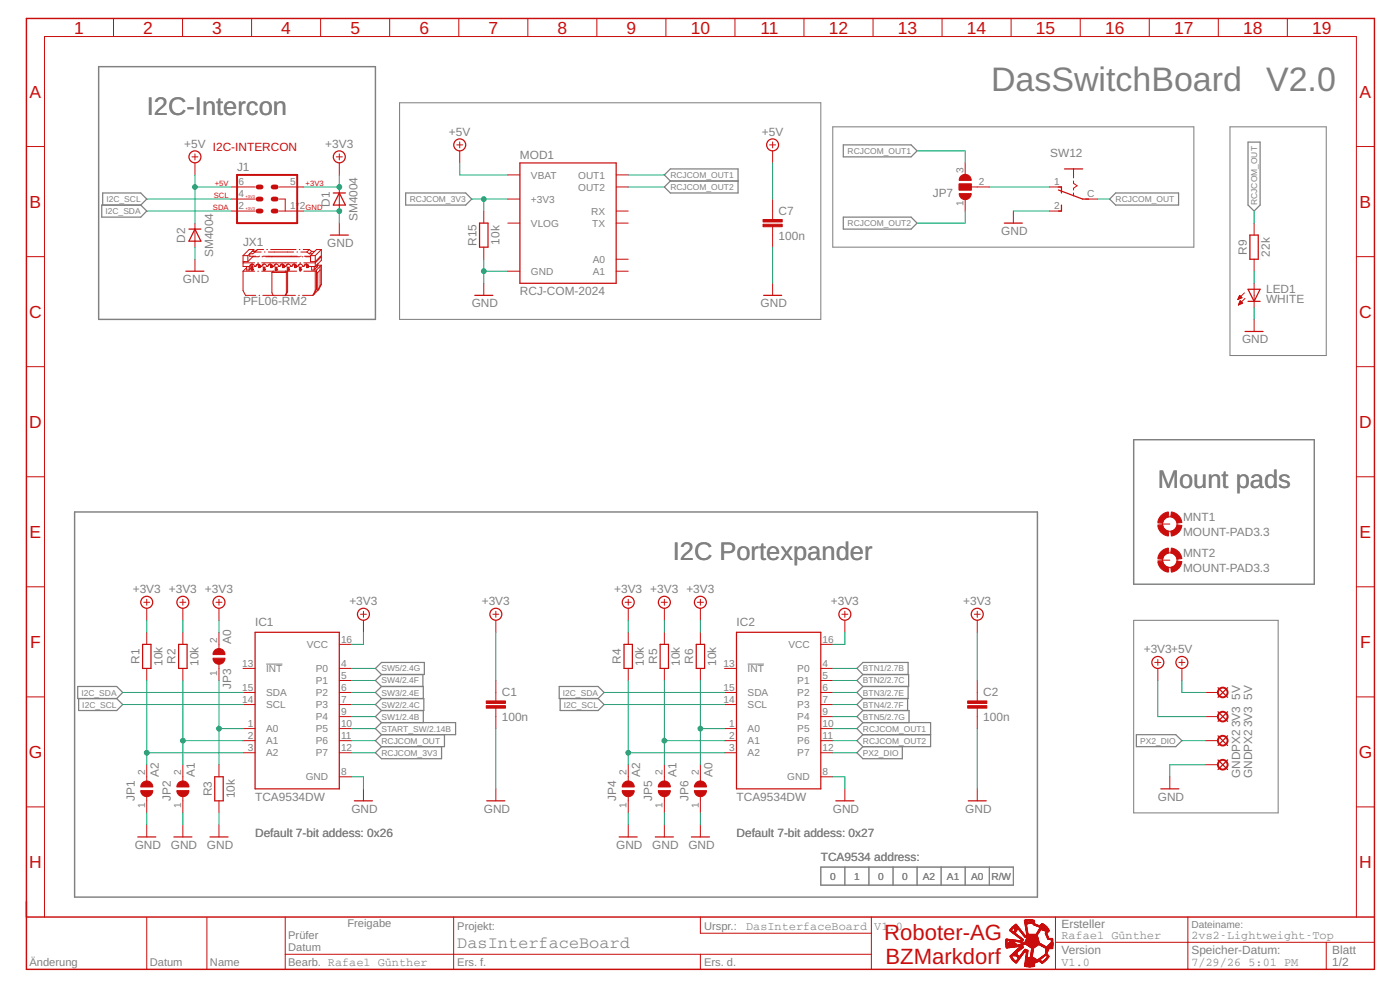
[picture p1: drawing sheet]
<svg xmlns="http://www.w3.org/2000/svg" width="287mm" height="203mm" viewBox="0 0 287 203" stroke-linecap="round" stroke-linejoin="round" font-family="sans-serif">
<defs><g id="words">
<g font-size="7" fill="#808080">
<text x="203.3" y="18.6">DasSwitchBoard</text>
<text x="259.7" y="18.6">V2.0</text>
</g>
<g font-size="5.2" fill="#808080">
<text x="30.1" y="23.5">I2C-Intercon</text>
<text x="237.5" y="100.1">Mount pads</text>
<text x="138" y="114.9">I2C Portexpander</text>
</g>
<g font-size="4.5" fill="#c90d0c">
<text x="181.4" y="192.9">Roboter-AG</text>
<text x="181.6" y="197.7">BZMarkdorf</text>
</g>
<g font-size="3.6" fill="#c90d0c">
<text x="15.2" y="6.9">1</text>
<text x="29.4" y="6.9">2</text>
<text x="43.5" y="6.9">3</text>
<text x="57.7" y="6.9">4</text>
<text x="71.9" y="6.9">5</text>
<text x="86" y="6.9">6</text>
<text x="100.2" y="6.9">7</text>
<text x="114.3" y="6.9">8</text>
<text x="128.5" y="6.9">9</text>
<text x="141.7" y="6.9">10</text>
<text x="156" y="6.9">11</text>
<text x="170" y="6.9">12</text>
<text x="184.2" y="6.9">13</text>
<text x="198.3" y="6.9">14</text>
<text x="212.5" y="6.9">15</text>
<text x="226.7" y="6.9">16</text>
<text x="240.8" y="6.9">17</text>
<text x="255" y="6.9">18</text>
<text x="269.1" y="6.9">19</text>
<text x="6.1" y="20.1">A</text>
<text x="278.9" y="20.1">A</text>
<text x="6.1" y="42.6">B</text>
<text x="278.9" y="42.6">B</text>
<text x="6" y="65.2">C</text>
<text x="278.8" y="65.2">C</text>
<text x="6" y="87.8">D</text>
<text x="278.8" y="87.8">D</text>
<text x="6.1" y="110.3">E</text>
<text x="278.9" y="110.3">E</text>
<text x="6.2" y="132.9">F</text>
<text x="279" y="132.9">F</text>
<text x="5.9" y="155.5">G</text>
<text x="278.7" y="155.5">G</text>
<text x="6" y="178.1">H</text>
<text x="278.8" y="178.1">H</text>
</g>
<text font-size="3.5" fill="#808080" x="93.8" y="194.4">DasInterfaceBoard</text>
<g font-size="2.4" fill="#808080">
<text x="92.1" y="27.9">+5V</text>
<text x="156.3" y="27.9">+5V</text>
<text x="37.8" y="30.3">+5V</text>
<text x="48.6" y="35.1">J1</text>
<text x="66.7" y="30.3">+3V3</text>
<text x="106.6" y="32.7">MOD1</text>
<text x="215.4" y="32.2">SW12</text>
<text x="191.3" y="40.5">JP7</text>
<text x="67.6" y="42.4" transform="rotate(-90 67.6 42.4)">D1</text>
<text x="73.3" y="45.4" transform="rotate(-90 73.3 45.4)">SM4004</text>
<text x="159.7" y="44">C7</text>
<text x="38" y="49.8" transform="rotate(-90 38 49.8)">D2</text>
<text x="43.7" y="52.8" transform="rotate(-90 43.7 52.8)">SM4004</text>
<text x="49.9" y="50.4">JX1</text>
<text x="67.1" y="50.7">GND</text>
<text x="97.7" y="50.5" transform="rotate(-90 97.7 50.5)">R15</text>
<text x="102.4" y="50.2" transform="rotate(-90 102.4 50.2)">10k</text>
<text x="159.7" y="49.2">100n</text>
<text x="205.4" y="48.2">GND</text>
<text x="255.7" y="52.2" transform="rotate(-90 255.7 52.2)">R9</text>
<text x="260.4" y="52.6" transform="rotate(-90 260.4 52.6)">22k</text>
<text x="37.5" y="58.1">GND</text>
<text x="49.9" y="62.6">PFL06-RM2</text>
<text x="96.8" y="63">GND</text>
<text x="106.6" y="60.6">RCJ-COM-2024</text>
<text x="156" y="63">GND</text>
<text x="259.7" y="60.1">LED1</text>
<text x="259.7" y="62.2">WHITE</text>
<text x="254.8" y="70.4">GND</text>
<text x="242.7" y="106.9">MNT1</text>
<text x="242.7" y="109.9">MOUNT-PAD3.3</text>
<text x="242.7" y="117.3">MOUNT-PAD3.3</text>
<text x="242.7" y="114.3">MNT2</text>
<text x="27.2" y="121.7">+3V3 +3V3 +3V3</text>
<text x="71.7" y="124.1">+3V3</text>
<text x="98.8" y="124.1">+3V3</text>
<text x="126" y="121.7">+3V3 +3V3 +3V3</text>
<text x="170.4" y="124.1">+3V3</text>
<text x="197.6" y="124.1">+3V3</text>
<text x="52.3" y="128.5">IC1</text>
<text x="151.1" y="128.5">IC2</text>
<text x="28.6" y="136.2" transform="rotate(-90 28.6 136.2)">R1</text>
<text x="33.3" y="136.6" transform="rotate(-90 33.3 136.6)">10k</text>
<text x="36" y="136.2" transform="rotate(-90 36 136.2)">R2</text>
<text x="40.7" y="136.6" transform="rotate(-90 40.7 136.6)">10k</text>
<text x="47.4" y="132.2" transform="rotate(-90 47.4 132.2)">A0</text>
<text x="127.4" y="136.2" transform="rotate(-90 127.4 136.2)">R4</text>
<text x="132.1" y="136.6" transform="rotate(-90 132.1 136.6)">10k</text>
<text x="134.8" y="136.2" transform="rotate(-90 134.8 136.2)">R5</text>
<text x="139.5" y="136.6" transform="rotate(-90 139.5 136.6)">10k</text>
<text x="142.2" y="136.2" transform="rotate(-90 142.2 136.2)">R6</text>
<text x="146.9" y="136.6" transform="rotate(-90 146.9 136.6)">10k</text>
<text x="234.6" y="134">+3V3+5V</text>
<text x="47.4" y="141.3" transform="rotate(-90 47.4 141.3)">JP3</text>
<text x="102.9" y="142.8">C1</text>
<text x="201.7" y="142.8">C2</text>
<text x="254.4" y="143.5" transform="rotate(-90 254.4 143.5)">5V</text>
<text x="256.9" y="143.5" transform="rotate(-90 256.9 143.5)">5V</text>
<text x="102.9" y="148">100n</text>
<text x="201.7" y="148">100n</text>
<text x="254.4" y="149.2" transform="rotate(-90 254.4 149.2)">3V3</text>
<text x="256.9" y="149.2" transform="rotate(-90 256.9 149.2)">3V3</text>
<text x="32.6" y="159.3" transform="rotate(-90 32.6 159.3)">A2</text>
<text x="40" y="159.3" transform="rotate(-90 40 159.3)">A1</text>
<text x="131.3" y="159.3" transform="rotate(-90 131.3 159.3)">A2</text>
<text x="138.7" y="159.3" transform="rotate(-90 138.7 159.3)">A1</text>
<text x="146.1" y="159.3" transform="rotate(-90 146.1 159.3)">A0</text>
<text x="254.4" y="159.6" transform="rotate(-90 254.4 159.6)">GNDPX2</text>
<text x="256.9" y="159.6" transform="rotate(-90 256.9 159.6)">GNDPX2</text>
<text x="27.6" y="164.3" transform="rotate(-90 27.6 164.3)">JP1</text>
<text x="35" y="164.3" transform="rotate(-90 35 164.3)">JP2</text>
<text x="43.4" y="163.3" transform="rotate(-90 43.4 163.3)">R3</text>
<text x="48.1" y="163.7" transform="rotate(-90 48.1 163.7)">10k</text>
<text x="52.3" y="164.3">TCA9534DW</text>
<text x="72.1" y="166.7">GND</text>
<text x="99.2" y="166.7">GND</text>
<text x="126.4" y="164.3" transform="rotate(-90 126.4 164.3)">JP4</text>
<text x="133.8" y="164.3" transform="rotate(-90 133.8 164.3)">JP5</text>
<text x="141.2" y="164.3" transform="rotate(-90 141.2 164.3)">JP6</text>
<text x="151.1" y="164.3">TCA9534DW</text>
<text x="170.8" y="166.7">GND</text>
<text x="198" y="166.7">GND</text>
<text x="237.5" y="164.3">GND</text>
<text x="52.3" y="171.7">Default 7-bit addess: 0x26</text>
<text x="151.1" y="171.7">Default 7-bit addess: 0x27</text>
<text x="27.6" y="174.1">GND</text>
<text x="35" y="174.1">GND</text>
<text x="42.4" y="174.1">GND</text>
<text x="126.4" y="174.1">GND</text>
<text x="133.8" y="174.1">GND</text>
<text x="141.2" y="174.1">GND</text>
<text x="168.4" y="176.6">TCA9534 address:</text>
<text x="153" y="190.8">DasInterfaceBoard V1.0</text>
<text x="217.7" y="190.3">Ersteller</text>
<text x="217.7" y="195.7">Version</text>
<text x="217.7" y="192.6">Rafael Günther</text>
<text x="244.4" y="192.6">2vs2-Lightweight-Top</text>
<text x="244.4" y="195.7">Speicher-Datum:</text>
<text x="273.3" y="195.7">Blatt</text>
<text x="217.7" y="198.2">V1.0</text>
<text x="244.4" y="198.2">7/29/26 5:01 PM</text>
<text x="273.3" y="198.2">1/2</text>
</g>
<text font-size="2.4" fill="#c90d0c" x="43.7" y="30.9">I2C-INTERCON</text>
<g font-size="2.3" fill="#808080">
<text x="71.3" y="190.2">Freigabe</text>
<text x="93.8" y="190.8">Projekt:</text>
<text x="144.4" y="190.8">Urspr.:</text>
<text x="59.1" y="195.1">Datum</text>
<text x="59.1" y="192.6">Prüfer</text>
<text x="6" y="198.2">Änderung</text>
<text x="30.7" y="198.2">Datum</text>
<text x="43.1" y="198.2">Name</text>
<text x="59.1" y="198.1">Bearb. Rafael Günther</text>
<text x="93.8" y="198.2">Ers. f.</text>
<text x="144.4" y="198.2">Ers. d.</text>
</g>
<g font-size="2.1" fill="#808080">
<text x="197.6" y="35.5" transform="rotate(-90 197.6 35.5)">3</text>
<text x="48.9" y="38">6</text>
<text x="48.9" y="40.5">4</text>
<text x="59.5" y="38">5</text>
<text x="108.9" y="41.6">+3V3</text>
<text x="108.9" y="36.6">VBAT</text>
<text x="118.6" y="39.1">OUT2</text>
<text x="118.6" y="36.6">OUT1</text>
<text x="200.8" y="38">2</text>
<text x="216.2" y="38">1</text>
<text x="223" y="40.5">C</text>
<text x="48.9" y="42.9">2</text>
<text x="59.5" y="42.9">1*2</text>
<text x="108.9" y="46.5">VLOG</text>
<text x="121.2" y="44">RX</text>
<text x="121.5" y="46.5">TX</text>
<text x="197.6" y="42.3" transform="rotate(-90 197.6 42.3)">1</text>
<text x="216.2" y="42.9">2</text>
<text x="121.6" y="53.9">A0</text>
<text x="108.9" y="56.4">GND</text>
<text x="121.6" y="56.4">A1</text>
<text x="44.6" y="131.8" transform="rotate(-90 44.6 131.8)">2</text>
<text x="70" y="131.8">16</text>
<text x="168.7" y="131.8">16</text>
<text x="49.7" y="136.8">13</text>
<text x="54.6" y="137.8">INT</text>
<text x="63" y="132.9">VCC</text>
<text x="64.8" y="137.8">P0</text>
<text x="70" y="136.8">4</text>
<text x="148.4" y="136.8">13</text>
<text x="153.3" y="137.8">INT</text>
<text x="161.7" y="132.9">VCC</text>
<text x="163.5" y="137.8">P0</text>
<text x="168.7" y="136.8">4</text>
<text x="44.6" y="138.6" transform="rotate(-90 44.6 138.6)">1</text>
<text x="49.7" y="141.7">15</text>
<text x="54.6" y="142.8">SDA</text>
<text x="64.8" y="140.3">P1</text>
<text x="64.8" y="142.8">P2</text>
<text x="70" y="139.2">5</text>
<text x="70" y="141.7">6</text>
<text x="148.4" y="141.7">15</text>
<text x="153.3" y="142.8">SDA</text>
<text x="163.5" y="140.3">P1</text>
<text x="163.5" y="142.8">P2</text>
<text x="168.7" y="139.2">5</text>
<text x="168.7" y="141.7">6</text>
<text x="49.7" y="144.2">14</text>
<text x="50.8" y="149.1">1</text>
<text x="54.6" y="145.2">SCL</text>
<text x="64.8" y="145.2">P3</text>
<text x="64.8" y="147.7">P4</text>
<text x="70" y="144.2">7</text>
<text x="70" y="146.6">9</text>
<text x="70" y="149.1">10</text>
<text x="148.4" y="144.2">14</text>
<text x="149.6" y="149.1">1</text>
<text x="153.3" y="145.2">SCL</text>
<text x="163.5" y="145.2">P3</text>
<text x="163.5" y="147.7">P4</text>
<text x="168.7" y="144.2">7</text>
<text x="168.7" y="146.6">9</text>
<text x="168.7" y="149.1">10</text>
<text x="50.8" y="151.6">2</text>
<text x="50.8" y="154">3</text>
<text x="54.6" y="150.2">A0</text>
<text x="54.6" y="152.7">A1</text>
<text x="54.6" y="155.1">A2</text>
<text x="64.8" y="150.2">P5</text>
<text x="64.8" y="152.7">P6</text>
<text x="64.8" y="155.1">P7</text>
<text x="70" y="151.6">11</text>
<text x="70" y="154">12</text>
<text x="149.6" y="151.6">2</text>
<text x="149.6" y="154">3</text>
<text x="153.3" y="150.2">A0</text>
<text x="153.3" y="152.7">A1</text>
<text x="153.3" y="155.1">A2</text>
<text x="163.5" y="150.2">P5</text>
<text x="163.5" y="152.7">P6</text>
<text x="163.5" y="155.1">P7</text>
<text x="168.7" y="151.6">11</text>
<text x="168.7" y="154">12</text>
<text x="29.8" y="159" transform="rotate(-90 29.8 159)">2</text>
<text x="37.2" y="159" transform="rotate(-90 37.2 159)">2</text>
<text x="62.7" y="160.1">GND</text>
<text x="70" y="159">8</text>
<text x="128.5" y="159" transform="rotate(-90 128.5 159)">2</text>
<text x="135.9" y="159" transform="rotate(-90 135.9 159)">2</text>
<text x="143.3" y="159" transform="rotate(-90 143.3 159)">2</text>
<text x="161.5" y="160.1">GND</text>
<text x="168.7" y="159">8</text>
<text x="29.8" y="165.8" transform="rotate(-90 29.8 165.8)">1</text>
<text x="37.2" y="165.8" transform="rotate(-90 37.2 165.8)">1</text>
<text x="128.5" y="165.8" transform="rotate(-90 128.5 165.8)">1</text>
<text x="135.9" y="165.8" transform="rotate(-90 135.9 165.8)">1</text>
<text x="143.3" y="165.8" transform="rotate(-90 143.3 165.8)">1</text>
<text x="170.3" y="180.4">0</text>
<text x="175.2" y="180.4">1</text>
<text x="180.1" y="180.4">0</text>
<text x="185.1" y="180.4">0</text>
<text x="189.3" y="180.4">A2</text>
<text x="194.2" y="180.4">A1</text>
<text x="199.2" y="180.4">A0</text>
<text x="203.4" y="180.4">R/W</text>
<text x="244.4" y="190.3">Dateiname:</text>
</g>
<g font-size="1.7" fill="#808080">
<text x="173.9" y="31.6">RCJCOM_OUT1</text>
<text x="21.8" y="41.4">I2C_SCL</text>
<text x="84.1" y="41.4">RCJCOM_3V3</text>
<text x="137.5" y="39">RCJCOM_OUT2</text>
<text x="137.5" y="36.5">RCJCOM_OUT1</text>
<text x="228.8" y="41.4">RCJCOM_OUT</text>
<text x="21.6" y="43.9">I2C_SDA</text>
<text x="173.9" y="46.4">RCJCOM_OUT2</text>
<text x="257.8" y="42.1" transform="rotate(-90 257.8 42.1)">RCJCOM_OUT</text>
<text x="78.2" y="137.7">SW5/2.4G</text>
<text x="177" y="137.7">BTN1/2.7B</text>
<text x="16.7" y="142.7">I2C_SDA</text>
<text x="78.2" y="142.7">SW3/2.4E</text>
<text x="78.2" y="140.2">SW4/2.4F</text>
<text x="115.4" y="142.7">I2C_SDA</text>
<text x="177" y="142.7">BTN3/2.7E</text>
<text x="177" y="140.2">BTN2/2.7C</text>
<text x="16.9" y="145.1">I2C_SCL</text>
<text x="78.2" y="147.6">SW1/2.4B</text>
<text x="78.2" y="145.1">SW2/2.4C</text>
<text x="115.6" y="145.1">I2C_SCL</text>
<text x="177" y="145.1">BTN4/2.7F</text>
<text x="177" y="147.6">BTN5/2.7G</text>
<text x="78.2" y="150.1">START_SW/2.14B</text>
<text x="78.2" y="152.5">RCJCOM_OUT</text>
<text x="78.2" y="155">RCJCOM_3V3</text>
<text x="177" y="152.5">RCJCOM_OUT2</text>
<text x="177" y="150.1">RCJCOM_OUT1</text>
<text x="177" y="155">PX2_DIO</text>
<text x="233.9" y="152.5">PX2_DIO</text>
</g>
<g font-size="1.6" fill="#c90d0c">
<text x="43.8" y="40.5">SCL</text>
<text x="44.1" y="38.1">+5V</text>
<text x="62.7" y="38.1">+3V3</text>
<text x="43.7" y="43">SDA</text>
<text x="62.7" y="43">GND</text>
</g>
<g font-size=".8" fill="#c90d0c">
<text x="50.4" y="40.6">+3V3</text>
<text x="50.4" y="43">+3V3</text>
</g>
</g></defs>
<g fill="none" stroke="#808080" stroke-width=".21">
<path d="M82 21.1h86.4v44.4h-86.4zM170.8 26h74.1v24.7h-74.1zM252.3 26h19.7v46.9h-19.7zM54.6 136.2h3.3M153.4 136.2h3.3M232.5 127.2h29.7v39.5h-29.7zM168.4 177.8h39.5v3.7h-39.5zM173.3 177.8v3.7M178.2 177.8v3.7M183.2 177.8v3.7M188.1 177.8v3.7M193 177.8v3.7"/>
<path d="M198 177.8v3.7M202.9 177.8v3.7"/>
</g>
<path d="M20.2 13.7h56.8v51.8h-56.8zM232.5 90.2h37.1v29.6h-37.1zM15.3 105h197.5v79h-197.5z" fill="none" stroke="#808080" stroke-width=".3"/>
<g fill="none" stroke="#808080" stroke-width=".25">
<path d="M83.2 39.6h12.3l1.3 1.2-1.3 1.3h-12.3zM136.3 35.9l1.2-1.3h13.9v5h-13.9l-1.2-1.2 1.2-1.3zM137.5 37.1h13.9M173 29.7h13.9l1.2 1.2-1.2 1.3h-13.9zM228.8 39.6h12.9v2.5h-12.9l-1.2-1.3zM256 29.1h2.5v13l-1.3 1.2-1.2-1.2zM20.9 42.1h8l1.2 1.2-1.2 1.2h-8zM21.1 42.1v-2.5h7.8l1.2 1.2-1.2 1.3M173 44.5h13.9l1.2 1.3-1.2 1.2h-13.9zM77 137.1l1.3-1.2h8.7v2.4h-8.7zM78.3 138.3l-1.3 1.3 1.3 1.2M86.7 138.3v2.5"/>
<path d="M177 138.3h9.4v2.5h-9.4M177 138.3l-1.2-1.2 1.2-1.2h9.3v2.4M177 138.3l-1.2 1.3 1.2 1.2M15.9 140.8h8l1.3 1.2-1.3 1.3h-8zM16.1 143.3v2.4h7.8l1.3-1.2-1.3-1.2M78.3 148.2l-1.3 1.2 1.3 1.3M78.3 148.2h15.2v2.5h-15.2M78.3 143.3h8.6v2.4h-8.6M78.3 140.8h8.5v2.5M78.3 150.7l-1.3 1.2 1.3 1.2M78.3 153.1l-1.3 1.3 1.3 1.2h12.3v-2.5M78.3 145.7l-1.3 1.3 1.3 1.2"/>
<path d="M78.3 143.3l-1.3 1.2 1.3 1.2M78.3 140.8l-1.3 1.2 1.3 1.3M86.8 145.7v2.5M91.2 150.7v2.4h-12.9M114.7 140.8h8l1.2 1.2-1.2 1.3h-8zM114.9 143.3v2.4h7.8l1.2-1.2-1.2-1.2M177 148.2h13.9v4.9h-13.9M177 150.7h13.9M177 145.7h9.5v2.5M177 150.7l-1.2 1.2 1.2 1.2M177 148.2l-1.2 1.2 1.2 1.3M177 140.8l-1.2 1.2 1.2 1.3"/>
<path d="M177 143.3l-1.2 1.2 1.2 1.2M177 145.7l-1.2 1.3 1.2 1.2M177 153.1l-1.2 1.3 1.2 1.2h8.1v-2.5M186.2 143.3v2.4M186.3 140.8v2.5h-9.3M233.1 150.7h8.1l1.2 1.2-1.2 1.2h-8.1z"/>
</g>
<g fill="none" stroke="#c90d0c" stroke-width=".21">
<path d="M23.3 3.8v3.7M37.4 3.8v3.7M51.6 3.8v3.7M65.8 3.8v3.7M79.9 3.8v3.7M94.1 3.8v3.7M108.3 3.8v3.7M122.4 3.8v3.7M136.6 3.8v3.7M150.7 3.8v3.7M164.9 3.8v3.7M179.1 3.8v3.7"/>
<path d="M193.2 3.8v3.7M207.4 3.8v3.7M221.6 3.8v3.7M235.7 3.8v3.7M249.9 3.8v3.7M264.1 3.8v3.7M5.4 30.1h3.7M39.4 32.2h1.2M40 31.6v1.2M40 33.4v2.5M47.4 38.4h4.9M57.3 38.4h4.9"/>
<path d="M69 32.2h1.2M69.6 31.6v1.2M69.6 33.4v2.5M69.6 38.4v4.9M93.7 29.7h1.2M94.3 29.1v1.2M94.3 30.9v2.5M104.2 35.9h2.4M126.4 38.4h2.5M126.4 35.9h2.5M157.9 29.7h1.2M158.5 29.1v1.2"/>
<path d="M158.5 30.9v2.5M196.7 37.7h2.5v1.3h-2.5zM198 33.4v2.5M199.2 38.4h3.7M215.3 38.4h2.4M220.2 34.6v1.9M220.2 37.1v.5l.7 .5-.7 .5v.4M220.2 39.6v.6M278.2 30.1h3.7M5.4 52.6h3.7M40 45.8v4.9M40 53.2v2.4"/>
<path d="M47.4 43.3h4.9M47.4 40.8h4.9M49.8 55.6v4l.6 1h2.1M49.8 52.4v1.3h1M49.8 53.9v.8h1.4M49.8 55.6h2.4M49.8 52.4h1M49.8 53.9h2.4M50.1 53.7l-.3 .2M50.6 54.7v.7h.5M50.6 54.9l-.8 .7M50.8 52.4v1.3"/>
<path d="M51.1 54.7v.7M51.3 55.2l-.2 .2M51.3 54.6l-.1 .1M51.3 54.6v.6M51.6 55.4v-.5l-.1-.1v.6h.4M51.6 54.8l-.3 .4M51.6 54.2v.6M51.6 55.3h.2M51.7 54.1l-.4 .3-.1 .3M51.7 54.1l.4 .3 .1 .3h.3M51.7 54.1l-.4 .5M51.7 51.6l-.9 .8"/>
<path d="M51.8 55.4v-.6l.1 .6M51.8 52.7h1.3M51.8 54.2v.5l-.2 .1M51.8 52.7l-1 1M51.9 55.3h.1l-.1 .1M52 52.6l-.2 .1M52.1 51.2h-1l-1.3 1.2M52.1 51.2l-.4 .4M52.1 51.2v.4M52.3 51.7l-.5 .3h-.6v.6h1.3M52.3 51.7h1.3M52.8 51.2h1.3"/>
<path d="M52.8 51.2l-.5 .4h-.6M52.8 51.2l-.5 .5M52.9 55.6h.1M52.9 53.9h.1M52.9 54.1l-.4 .3v.3M52.9 54.1l.3 .1 .2 .5h.3M52.9 54.1l-.4 .6M53.1 52.6h.2M53.3 54.3v.6M53.4 54.4v.5h-.4v-.6l.1 .6M53.7 55.6h7.2M53.7 53.9h7.2"/>
<path d="M53.7 52.7h.2M53.9 52.6h7.1M54.1 55.4v-.5l-.1-.1v.6h.4M54.1 55.3h.1M54.2 54.1l-.3 .1-.2 .5M54.2 54.1l.4 .3 .1 .3h.2M54.2 54.1l-.5 .6M54.2 55.4l.1-.6 .1 .6M54.2 51.7h.2M54.4 55.3h.1l-.1 .1M54.5 52.7h7M54.7 51.2h.2"/>
<path d="M55 51.7h5.2M55.4 54.1l-.3 .1-.2 .5M55.4 54.1l.4 .3 .1 .3h.3M55.4 54.1l-.5 .6M55.5 51.2h5.2M55.8 54.3l-.1 .6M55.8 55.9v4.2l.2 .5M55.8 55.9h2.9M55.8 54.4v.5h-.3v-.6l.1 .6M56 55.6l-.2 .3M56.6 55.4v-.5l-.1-.1v.6h.3M56.6 55.3h.1"/>
<path d="M56.6 54.1l-.4 .3v.3M56.6 54.1l.4 .3 .1 .3h.3M56.6 54.1l-.4 .6M56.7 55.4l.1-.6v.6M56.8 55.3h.2l-.2 .1M57.3 40.8h1.2v2.5M57.3 43.3h4.9M57.9 54.1l-.4 .3-.1 .3M57.9 54.1l.3 .1 .2 .5h.2M57.9 54.1l-.5 .6M58.2 54.3v.6M58.3 54.4v.5h-.4v-.6l.2 .6"/>
<path d="M58.7 55.9v4.2M58.7 55.9l.3-.3v4.2M59 59.8l-.5 .8 .2-.5M59 59.8l-.3 .3M59.1 55.4v-.5l-.2-.1v.6h.4M59.1 55.3h.1M59.1 54.1l-.3 .1-.2 .5M59.1 54.1l.4 .3 .1 .3h.3M59.1 54.1l-.5 .6M59.2 55.4v-.6l.1 .6M59.3 55.3h.1l-.1 .1M60.3 54.1l-.4 .3v.3"/>
<path d="M60.3 54.1l.4 .3 .1 .3h.3M60.3 54.1l-.4 .6M60.7 54.3v.6M60.8 54.4v.5h-.4v-.6l.1 .6M60.9 51.7h.1M61.4 51.2h.1M61.5 55.4l-.1-.6v.6h.4M61.5 55.6h.2M61.5 55.3h.1M61.5 53.9h.2M61.6 54.1l-.4 .3-.1 .3M61.6 54.1l.3 .1 .2 .5h.2"/>
<path d="M61.6 54.1l-.5 .6M61.6 55.4l.1-.6 .1 .6M61.6 52.6h.2M61.7 51.7h1.2M61.8 55.3h.1l-.1 .1M62 52.7h.1M62.2 51.2h1.2M62.3 55.6h2.4M62.3 53.9h2.4M62.4 52.6h1.3M62.7 52.7h1M62.8 54.1l-.3 .1-.2 .5"/>
<path d="M62.8 54.1l.4 .3 .1 .3h1.4M62.8 54.1l-.5 .6M62.9 51.7l.5 .3M63.2 54.3l-.1 .6M63.2 54.4v.5h-.3v-.6l.1 .6M63.4 52h.7M63.4 51.2l-.5 .5M63.4 51.2l.5 .4M63.7 52.4v1.3h1M63.7 52.4h1M63.9 54.7v.7h.5M63.9 51.6h.6"/>
<path d="M63.9 51.6l-.5 .4M64.1 52l-.4 .4M64.4 54.7v.7M64.6 55.2l-.2 .2M64.6 54.7v.5M64.7 52.4v1.3M64.7 53.9v.8M64.7 55.6v4M64.7 59.6l-.5 1M64.9 55.4l-.2 .2M64.9 59.3l-.2 .3M64.9 59.3l-.5 1"/>
<path d="M64.9 55.4v3.9M65 54.8l-.4 .4M65 54.3v.5M65.2 59.6l-1 1M65.2 54.1v.6l-.2 .1M65.2 55.9v3.7M65.2 54.4h.7M65.7 52.7h.2M65.7 54.7v3.9M65.7 58.6l-.5 1M65.7 55.4l-.8 .7M65.7 52.7l-1 1"/>
<path d="M65.9 58.4l-.7 1.2M65.9 54.4l-1 1M65.9 58.4l-.2 .2M65.9 51.2v1.2l-.2 .3M65.9 52.7v.7l-1.2 1.3M65.9 54.4v4M65.9 51.2h-1l-.8 .8M65.9 51.2l-1.2 1.2M65.9 52.7l-1.2 1.2M69.6 45.8v2.4M99.2 43.3v2.5M99.2 50.7v2.5"/>
<path d="M99.2 58.1v2.5M104.2 55.6h2.4M104.2 40.8h2.4M104.2 45.8h2.4M126.4 55.6h2.5M126.4 43.3h2.5M126.4 45.8h2.5M126.4 53.2h2.5M158.5 40.8v4.2M158.5 46.5v4.2M158.5 58.1v2.5M198 40.8v2.5"/>
<path d="M207.9 43.3v2.5M215.3 43.3h2.4M222.7 40.8h2.4M257.2 45.8v2.4M257.2 53.2v2.4M257.2 58.1v4.9M278.2 52.6h3.7M5.4 75.2h3.7M53.1 60.6h.2M53.9 60.6h6.7M61.3 60.6h.1M62.1 60.6h2.1"/>
<path d="M253.9 61.4h.1M254 61.3h.3M254 61.2h.6M254 62.5v.1M254.1 61h.6M254.1 62.4h.2M254.1 60.9h.5M254.1 62.3h.5M254.2 60.8h.3M254.2 62.2h.6M254.2 60.7h.2M254.2 62.1h.6"/>
<path d="M254.3 60.6l.5 .5-.9 .3zM254.3 62h.4M254.3 61.8h.3M254.4 61.7h.1M254.4 61.7l.5 .5-.9 .3zM255.2 60.1l-1.3 1.3M255.4 61.2l-1.4 1.3M257.2 65.5v2.5M278.2 75.2h3.7M5.4 97.8h3.7M278.2 97.8h3.7M237.5 107.5h2.4"/>
<path d="M237.5 114.9h2.4M5.4 120.4h3.7M29.5 123.5h1.2M30.1 122.9v1.2M30.1 124.8v2.4M30.1 129.7v2.5M30.1 137.1v2.5M36.9 123.5h1.2M37.5 122.9v1.2M37.5 124.8v2.4M37.5 129.7v2.5M37.5 137.1v2.5"/>
<path d="M44.3 123.5h1.2M44.9 122.9v1.2M44.9 124.8v2.4M44.9 129.7v3.3M44.9 136.2v3.4M49.8 137.1h2.5M69.6 137.1h2.5M69.6 132.2h2.5M69.6 139.6h2.5M73.9 126h1.3M74.5 125.4v1.2M74.5 127.2v2.5"/>
<path d="M101.1 126h1.2M101.7 125.4v1.2M101.7 127.2v2.5M101.7 139.6v4.2M128.2 123.5h1.3M128.9 122.9v1.2M128.9 124.8v2.4M128.9 129.7v2.5M128.9 137.1v2.5M135.6 123.5h1.3M136.3 122.9v1.2M136.3 124.8v2.4"/>
<path d="M136.3 129.7v2.5M136.3 137.1v2.5M143 123.5h1.3M143.7 122.9v1.2M143.7 124.8v2.4M143.7 129.7v2.5M143.7 137.1v2.5M148.6 137.1h2.5M168.4 137.1h2.4M168.4 132.2h2.4M168.4 139.6h2.4M172.7 126h1.2"/>
<path d="M173.3 125.4v1.2M173.3 127.2v2.5M199.8 126h1.3M200.4 125.4v1.2M200.4 127.2v2.5M200.4 139.6v4.2M236.9 135.9h1.2M237.5 135.3v1.2M237.5 137.1v2.5M241.8 135.9h1.2M242.4 135.3v1.2M242.4 137.1v2.5"/>
<path d="M278.2 120.4h3.7M5.4 142.9h3.7M30.1 156.8v3.4M37.5 156.8v3.4M44.9 156.8v2.5M49.8 144.5h2.5M49.8 142h2.5M49.8 149.4h2.5M49.8 151.9h2.5M49.8 154.4h2.5M69.6 144.5h2.5M69.6 142h2.5"/>
<path d="M69.6 149.4h2.5M69.6 151.9h2.5M69.6 154.4h2.5M69.6 159.3h2.5M69.6 147h2.5M101.7 145.2v4.2M128.9 156.8v3.4M136.3 156.8v3.4M143.7 156.8v3.4M148.6 144.5h2.5M148.6 142h2.5M148.6 149.4h2.5"/>
<path d="M148.6 151.9h2.5M148.6 154.4h2.5M168.4 144.5h2.4M168.4 142h2.4M168.4 149.4h2.4M168.4 151.9h2.4M168.4 154.4h2.4M168.4 159.3h2.4M168.4 147h2.4M200.4 145.2v4.2M239.9 159.3v2.5M247.4 142h2.4"/>
<path d="M247.4 151.9h2.4M247.4 147h2.4M247.4 156.8h2.4M278.2 142.9h3.7M5.4 165.5h3.7M30.1 163.4v3.3M30.1 169.2v2.5M37.5 163.4v3.3M37.5 169.2v2.5M44.9 164.3v2.4M44.9 169.2v2.5M74.5 161.8v2.5"/>
<path d="M101.7 161.8v2.5M128.9 163.4v3.3M128.9 169.2v2.5M136.3 163.4v3.3M136.3 169.2v2.5M143.7 163.4v3.3M143.7 169.2v2.5M173.3 161.8v2.5M200.4 161.8v2.5M278.2 165.5h3.7M9.1 188.1v-180.6h269.1v180.6M30.1 188.2v10.6"/>
<path d="M42.4 188.2v10.6M58.5 188.1v10.7M58.5 195.7h120.2M93 188.1v10.7M143.7 188.1v3.3h35M143.7 195.7v3.1M178.7 188.1v10.7M216.5 193.3h65.3M216.5 188.1v10.7M243.7 188.1v10.7M272 193.3v5.5"/>
<circle cx="239.9" cy="114.9" r="1.48"/>
<circle cx="239.9" cy="107.5" r="1.48"/>
</g>
<path d="M5.4 188.1h276.5v-184.3h-276.5v195h276.5v-10.6" fill="none" stroke="#c90d0c" stroke-width=".3"/>
<g fill="#c90d0c" stroke="#c90d0c" stroke-width=".21">
<path d="M211 198.3h.5z"/>
<path d="M210.5 198.2l1.4 .1z"/>
<path d="M210.2 198.2h2z"/>
<path d="M210.2 198.1l2 .1z"/>
<path d="M210.2 198.1h2z"/>
<path d="M210.2 198h.3z"/>
<path d="M210.6 198h1.6z"/>
<path d="M210.2 197.9l.3 .1z"/>
<path d="M210.5 197.9l1.7 .1z"/>
<path d="M210.2 197.8l.3 .1z"/>
<path d="M210.5 197.8l1.7 .1z"/>
<path d="M210.2 197.8h2z"/>
<path d="M210.2 197.7h2z"/>
<path d="M210.2 197.6l2 .1z"/>
<path d="M210.2 197.6h2z"/>
<path d="M210.3 197.5h2z"/>
<path d="M213.7 197.5h.2z"/>
<path d="M208.3 197.5h.2z"/>
<path d="M213.6 197.5h.4z"/>
<path d="M208.3 197.4l.3 .1z"/>
<path d="M210.2 197.4l2.3 .1z"/>
<path d="M213.5 197.4l.5 .1z"/>
<path d="M208.2 197.4h.4z"/>
<path d="M210.3 197.4h2.3z"/>
<path d="M213.5 197.4h.6z"/>
<path d="M208.1 197.3l.5 .1z"/>
<path d="M210.3 197.3l2.4 .1z"/>
<path d="M213.4 197.3l.7 .1z"/>
<path d="M208.1 197.3h.6z"/>
<path d="M210.2 197.3h2.6z"/>
<path d="M213.3 197.3h.9z"/>
<path d="M208 197.2l.7 .1z"/>
<path d="M210.3 197.2l2.6 .1z"/>
<path d="M213.3 197.2l.4 .1z"/>
<path d="M213.8 197.2l.4 .1z"/>
<path d="M207.9 197.2h.9z"/>
<path d="M210.3 197.2h2.8z"/>
<path d="M213.2 197.2h.5z"/>
<path d="M213.9 197.2h.4z"/>
<path d="M207.9 197.1l.4 .1z"/>
<path d="M208.4 197.1l.3 .1z"/>
<path d="M210.3 197.1l3.3 .1z"/>
<path d="M213.9 197.1l.4 .1z"/>
<path d="M207.8 197.1h.5z"/>
<path d="M208.5 197.1h.3z"/>
<path d="M210.3 197.1h3.3z"/>
<path d="M214 197.1h.4z"/>
<path d="M207.8 197l.4 .1z"/>
<path d="M208.5 197l.4 .1z"/>
<path d="M210.3 197l3.2 .1z"/>
<path d="M214.1 197l.4 .1z"/>
<path d="M207.7 197h.5z"/>
<path d="M208.5 197h.4z"/>
<path d="M210.3 197h3.1z"/>
<path d="M214.1 197h.4z"/>
<path d="M207.6 196.9l.5 .1z"/>
<path d="M208.6 196.9l.3 .1z"/>
<path d="M210.3 196.9l3.1 .1z"/>
<path d="M214.2 196.9l.4 .1z"/>
<path d="M207.6 196.9h.4z"/>
<path d="M208.6 196.9h.4z"/>
<path d="M210.3 196.9h3z"/>
<path d="M214.2 196.9h.4z"/>
<path d="M207.6 196.8l.4 .1z"/>
<path d="M208.7 196.8l.3 .1z"/>
<path d="M210.3 196.8l2.4 .1z"/>
<path d="M212.9 196.8l.4 .1z"/>
<path d="M214.3 196.8l.4 .1z"/>
<path d="M207.6 196.8h.3z"/>
<path d="M208.7 196.8h.3z"/>
<path d="M210.4 196.8h2.2z"/>
<path d="M212.9 196.8h.5z"/>
<path d="M214.4 196.8h.3z"/>
<path d="M207.5 196.7l.4 .1z"/>
<path d="M208.7 196.7l.3 .1z"/>
<path d="M210.4 196.7l2.2 .1z"/>
<path d="M212.9 196.7l.5 .1z"/>
<path d="M214.4 196.7l.4 .1z"/>
<path d="M207.5 196.7h.3z"/>
<path d="M208.7 196.7h.4z"/>
<path d="M210.4 196.7h2.1z"/>
<path d="M213 196.7h.5z"/>
<path d="M214.4 196.7h.4z"/>
<path d="M207.5 196.6l.3 .1z"/>
<path d="M208.8 196.6l.3 .1z"/>
<path d="M210.4 196.6l2 .1z"/>
<path d="M213.1 196.6l.5 .1z"/>
<path d="M214.5 196.6l.3 .1z"/>
<path d="M207.4 196.6h.4z"/>
<path d="M208.8 196.6h.3z"/>
<path d="M210.4 196.6h1.9z"/>
<path d="M213.2 196.6h.4z"/>
<path d="M214.5 196.6h.4z"/>
<path d="M207.4 196.5l.3 .1z"/>
<path d="M208.9 196.5l.3 .1z"/>
<path d="M210.4 196.5l1.9 .1z"/>
<path d="M213.2 196.5l.5 .1z"/>
<path d="M214.6 196.5l.3 .1z"/>
<path d="M207.4 196.5h.3z"/>
<path d="M208.9 196.5h.3z"/>
<path d="M210.4 196.5h.3z"/>
<path d="M210.8 196.5h1.4z"/>
<path d="M213.3 196.5h.5z"/>
<path d="M214.6 196.5h.4z"/>
<path d="M207.3 196.4l.4 .1z"/>
<path d="M208.9 196.4l.4 .1z"/>
<path d="M210.4 196.4l.3 .1z"/>
<path d="M210.9 196.4l1.1 .1z"/>
<path d="M213.4 196.4l.4 .1z"/>
<path d="M214.6 196.4l.4 .1z"/>
<path d="M207.3 196.4h.4z"/>
<path d="M208.8 196.4h.5z"/>
<path d="M210.4 196.4h.3z"/>
<path d="M211.1 196.4h.9z"/>
<path d="M213.4 196.4h.4z"/>
<path d="M214.7 196.4h.3z"/>
<path d="M207.3 196.3l.3 .1z"/>
<path d="M208.7 196.3l.6 .1z"/>
<path d="M210.4 196.3l.3 .1z"/>
<path d="M211.2 196.3l.7 .1z"/>
<path d="M213.5 196.3l.4 .1z"/>
<path d="M214.7 196.3l.4 .1z"/>
<path d="M207.2 196.3h.4z"/>
<path d="M208.7 196.3h.7z"/>
<path d="M210.4 196.3h.3z"/>
<path d="M211.4 196.3h.4z"/>
<path d="M213.6 196.3h.4z"/>
<path d="M214.7 196.3h.4z"/>
<path d="M211.3 196.3h.5z"/>
<path d="M213.7 196.3h.3z"/>
<path d="M214.8 196.3h.3z"/>
<path d="M207.2 196.2h.3z"/>
<path d="M208.6 196.2h.8z"/>
<path d="M210.4 196.2h.3z"/>
<path d="M211.3 196.2h.5z"/>
<path d="M213.7 196.2h.4z"/>
<path d="M214.8 196.2h.4z"/>
<path d="M208.5 196.2h.6z"/>
<path d="M209.1 196.2h.4z"/>
<path d="M211.4 196.2h.4z"/>
<path d="M213.8 196.2h.3z"/>
<path d="M207.2 196.1l.4 .1z"/>
<path d="M208.4 196.1l.6 .1z"/>
<path d="M209.1 196.1l.4 .1z"/>
<path d="M210.4 196.1l.3 .1z"/>
<path d="M211.4 196.1l.4 .1z"/>
<path d="M213.9 196.1l.3 .1z"/>
<path d="M214.8 196.1l.4 .1z"/>
<path d="M207.2 196l.4 .1z"/>
<path d="M208.4 196l.6 .1z"/>
<path d="M209.2 196l.3 .1z"/>
<path d="M210.5 196l.3 .1z"/>
<path d="M211.4 196l.4 .1z"/>
<path d="M213.9 196l.4 .1z"/>
<path d="M214.7 196l.4 .1z"/>
<path d="M207.3 196h.4z"/>
<path d="M207.9 196h1z"/>
<path d="M209.2 196h.4z"/>
<path d="M210.5 196h.3z"/>
<path d="M211.4 196h.4z"/>
<path d="M214 196h.3z"/>
<path d="M214.7 196h.4z"/>
<path d="M207.3 196h1.6z"/>
<path d="M209.3 196h.3z"/>
<path d="M214.1 196h.3z"/>
<path d="M214.6 196h.4z"/>
<path d="M207.3 195.9l1.5 .1z"/>
<path d="M209.3 195.9l.4 .1z"/>
<path d="M210.5 195.9l.3 .1z"/>
<path d="M211.4 195.9l.4 .1z"/>
<path d="M214.1 195.9l.4 .1z"/>
<path d="M214.6 195.9l.4 .1z"/>
<path d="M207.4 195.9h1.3z"/>
<path d="M209.3 195.9h.4z"/>
<path d="M210.5 195.9h.3z"/>
<path d="M211.4 195.9h.4z"/>
<path d="M214.2 195.9h.8z"/>
<path d="M207.5 195.8l1.2 .1z"/>
<path d="M209.4 195.8l.3 .1z"/>
<path d="M210.5 195.8l.3 .1z"/>
<path d="M211.4 195.8l.4 .1z"/>
<path d="M214.3 195.8l.6 .1z"/>
<path d="M207.5 195.8h1.1z"/>
<path d="M209.4 195.8h.4z"/>
<path d="M210.5 195.8h.3z"/>
<path d="M211.4 195.8h.4z"/>
<path d="M214.3 195.8h.6z"/>
<path d="M207.6 195.7h1z"/>
<path d="M209.4 195.7h.4z"/>
<path d="M210.5 195.7h.3z"/>
<path d="M211.4 195.7h.4z"/>
<path d="M214.4 195.7h.4z"/>
<path d="M209.5 195.7h.3z"/>
<path d="M207.7 195.6l.9 .1z"/>
<path d="M209.5 195.6l.4 .1z"/>
<path d="M210.5 195.6l.3 .1z"/>
<path d="M211.4 195.6l.4 .1z"/>
<path d="M214.4 195.6l.3 .1z"/>
<path d="M207.7 195.6h.9z"/>
<path d="M209.6 195.6h.3z"/>
<path d="M210.5 195.6h.3z"/>
<path d="M211.4 195.6h.4z"/>
<path d="M214.4 195.6h.3z"/>
<path d="M207.8 195.5l.8 .1z"/>
<path d="M209.6 195.5l.3 .1z"/>
<path d="M210.5 195.5l.3 .1z"/>
<path d="M211.5 195.5l.4 .1z"/>
<path d="M214.4 195.5l.3 .1z"/>
<path d="M207.8 195.5h.8z"/>
<path d="M209.6 195.5h.4z"/>
<path d="M210.5 195.5h.3z"/>
<path d="M211.5 195.5h.4z"/>
<path d="M214.4 195.5h.4z"/>
<path d="M207.9 195.4l.7 .1z"/>
<path d="M209.7 195.4l.3 .1z"/>
<path d="M210.5 195.4l.3 .1z"/>
<path d="M211.5 195.4l.4 .1z"/>
<path d="M214.4 195.4l.4 .1z"/>
<path d="M207.9 195.4h.7z"/>
<path d="M209.7 195.4h.4z"/>
<path d="M210.5 195.4h.3z"/>
<path d="M211.5 195.4h.4z"/>
<path d="M214.5 195.4h.3z"/>
<path d="M208 195.3l.7 .1z"/>
<path d="M209.7 195.3l.4 .1z"/>
<path d="M210.5 195.3l.3 .1z"/>
<path d="M211.5 195.3l.4 .1z"/>
<path d="M214.5 195.3l.3 .1z"/>
<path d="M208 195.3h.7z"/>
<path d="M209.8 195.3h.4z"/>
<path d="M210.5 195.3h.3z"/>
<path d="M211.5 195.3h.4z"/>
<path d="M214.5 195.3h.4z"/>
<path d="M208.1 195.2l.6 .1z"/>
<path d="M209.8 195.2l.6 .1z"/>
<path d="M210.5 195.2l.3 .1z"/>
<path d="M211.5 195.2l.4 .1z"/>
<path d="M214.5 195.2l.4 .1z"/>
<path d="M208.1 195.2h.7z"/>
<path d="M209.8 195.2h.7z"/>
<path d="M210.5 195.2h.3z"/>
<path d="M211.5 195.2h.4z"/>
<path d="M214.5 195.2h.4z"/>
<path d="M208.2 195.1l.7 .1z"/>
<path d="M209.9 195.1l.9 .1z"/>
<path d="M211.5 195.1l.4 .1z"/>
<path d="M214.5 195.1l.4 .1z"/>
<path d="M208.2 195.1h.7z"/>
<path d="M209.9 195.1h.9z"/>
<path d="M211.5 195.1h.4z"/>
<path d="M214.5 195.1h.4z"/>
<path d="M208.3 195l.7 .1z"/>
<path d="M210 195l.8 .1z"/>
<path d="M211.5 195l.4 .1z"/>
<path d="M214.5 195l.5 .1z"/>
<path d="M208.3 195h.7z"/>
<path d="M210 195h.8z"/>
<path d="M211.5 195h.4z"/>
<path d="M214.5 195h.5z"/>
<path d="M208.4 194.9l.7 .1z"/>
<path d="M210 194.9l.9 .1z"/>
<path d="M211.5 194.9l.4 .1z"/>
<path d="M214.5 194.9l.5 .1z"/>
<path d="M208.4 194.9h.7z"/>
<path d="M210.1 194.9h.7z"/>
<path d="M211.6 194.9h.4z"/>
<path d="M214.5 194.9h.5z"/>
<path d="M208.5 194.8l.7 .1z"/>
<path d="M210.1 194.8l.6 .1z"/>
<path d="M211.6 194.8l.4 .1z"/>
<path d="M214.5 194.8l.5 .1z"/>
<path d="M208.6 194.8h.7z"/>
<path d="M210.1 194.8h.5z"/>
<path d="M211.6 194.8h.4z"/>
<path d="M214.5 194.8h.6z"/>
<path d="M208.6 194.7l.7 .1z"/>
<path d="M210.2 194.7l.3 .1z"/>
<path d="M211.6 194.7l.4 .1z"/>
<path d="M214.5 194.7l.6 .1z"/>
<path d="M208.7 194.7h.7z"/>
<path d="M210.2 194.7h.2z"/>
<path d="M211.6 194.7h.4z"/>
<path d="M214.5 194.7h.6z"/>
<path d="M208.7 194.6l.8 .1z"/>
<path d="M211.6 194.6l.4 .1z"/>
<path d="M214.5 194.6l.6 .1z"/>
<path d="M208.8 194.6h.7z"/>
<path d="M211.6 194.6h.4z"/>
<path d="M214.5 194.6h.7z"/>
<path d="M208.8 194.5l.8 .1z"/>
<path d="M211.6 194.5l.4 .1z"/>
<path d="M214.5 194.5l1.4 .1z"/>
<path d="M208.8 194.5h.9z"/>
<path d="M211.6 194.5h.4z"/>
<path d="M214.5 194.5h1.4z"/>
<path d="M208.9 194.5h.8z"/>
<path d="M214.4 194.5h1.6z"/>
<path d="M206.4 194.4h.4z"/>
<path d="M209 194.4h.8z"/>
<path d="M211.5 194.4h.6z"/>
<path d="M214.3 194.4h1.6z"/>
<path d="M206.4 194.4h.7z"/>
<path d="M209 194.4h.9z"/>
<path d="M211.4 194.4h.8z"/>
<path d="M214.2 194.4h1.7z"/>
<path d="M206.4 194.3l1.1 .1z"/>
<path d="M209.1 194.3l.8 .1z"/>
<path d="M211.4 194.3l.8 .1z"/>
<path d="M214.2 194.3l1.7 .1z"/>
<path d="M206.4 194.2l1.4 .1z"/>
<path d="M209.1 194.2l.8 .1z"/>
<path d="M211.3 194.2l1 .1z"/>
<path d="M214 194.2l1.9 .1z"/>
<path d="M206.4 194.2h1.8z"/>
<path d="M209.2 194.2h.7z"/>
<path d="M211.2 194.2h1.1z"/>
<path d="M214 194.2h1.9z"/>
<path d="M206.3 194.2h2.3z"/>
<path d="M209.3 194.2h.6z"/>
<path d="M211.1 194.2h1.3z"/>
<path d="M213.9 194.2h.7z"/>
<path d="M214.7 194.2h1.2z"/>
<path d="M206.3 194.1l2.7 .1z"/>
<path d="M209.3 194.1l.5 .1z"/>
<path d="M211.1 194.1l1.4 .1z"/>
<path d="M213.8 194.1l.7 .1z"/>
<path d="M214.8 194.1l1.2 .1z"/>
<path d="M206.3 194.1h3z"/>
<path d="M209.4 194.1h.4z"/>
<path d="M211 194.1h1.6z"/>
<path d="M213.7 194.1h.7z"/>
<path d="M214.8 194.1h1.1z"/>
<path d="M206.3 194l3.5 .1z"/>
<path d="M210.9 194l1.7 .1z"/>
<path d="M213.6 194l.7 .1z"/>
<path d="M214.9 194l1 .1z"/>
<path d="M206.3 194h3.5z"/>
<path d="M210.8 194h1.9z"/>
<path d="M213.5 194h.7z"/>
<path d="M214.9 194h1z"/>
<path d="M206.3 193.9h3.4z"/>
<path d="M210.8 193.9h2z"/>
<path d="M213.4 193.9h.7z"/>
<path d="M215 193.9h.9z"/>
<path d="M210.7 193.9h2.2z"/>
<path d="M215 193.9h1z"/>
<path d="M206.3 193.8l2.4 .1z"/>
<path d="M208.8 193.8l1 .1z"/>
<path d="M210.7 193.8l2.2 .1z"/>
<path d="M213.3 193.8l.7 .1z"/>
<path d="M215.1 193.8l.9 .1z"/>
<path d="M206.3 193.8h2.3z"/>
<path d="M209 193.8h.9z"/>
<path d="M210.6 193.8h2.4z"/>
<path d="M213.2 193.8h.7z"/>
<path d="M215.1 193.8h.9z"/>
<path d="M206.3 193.7l2.3 .1z"/>
<path d="M209 193.7l1.1 .1z"/>
<path d="M210.5 193.7l3.3 .1z"/>
<path d="M215.2 193.7l.8 .1z"/>
<path d="M206.3 193.7h2.2z"/>
<path d="M209.2 193.7h1z"/>
<path d="M210.5 193.7h3.2z"/>
<path d="M215.2 193.7h.8z"/>
<path d="M206.3 193.6l.3 .1z"/>
<path d="M206.6 193.6l1.9 .1z"/>
<path d="M209.3 193.6l4.3 .1z"/>
<path d="M215.3 193.6l.7 .1z"/>
<path d="M206.3 193.6h.3z"/>
<path d="M206.7 193.6h1.7z"/>
<path d="M209.4 193.6h4.2z"/>
<path d="M215.3 193.6h.7z"/>
<path d="M206.3 193.5l.3 .1z"/>
<path d="M206.7 193.5l1.7 .1z"/>
<path d="M209.5 193.5l4 .1z"/>
<path d="M215.4 193.5l.6 .1z"/>
<path d="M206.3 193.5h.2z"/>
<path d="M206.8 193.5h1.5z"/>
<path d="M209.6 193.5h3.8z"/>
<path d="M215.4 193.5h.6z"/>
<path d="M206.3 193.4l.3 .1z"/>
<path d="M206.8 193.4l1.4 .1z"/>
<path d="M209.8 193.4l3.5 .1z"/>
<path d="M215.5 193.4l.5 .1z"/>
<path d="M206.3 193.4h.3z"/>
<path d="M206.8 193.4h1.4z"/>
<path d="M209.9 193.4h3.3z"/>
<path d="M215.5 193.4h.5z"/>
<path d="M206.3 193.3l.3 .1z"/>
<path d="M206.9 193.3l1.2 .1z"/>
<path d="M210 193.3l3.2 .1z"/>
<path d="M215.6 193.3l.4 .1z"/>
<path d="M206.3 193.3h.3z"/>
<path d="M206.9 193.3h1.2z"/>
<path d="M210.1 193.3h3.1z"/>
<path d="M215.6 193.3h.4z"/>
<path d="M206.3 193.2l.3 .1z"/>
<path d="M207 193.2l1 .1z"/>
<path d="M209.5 193.2l.2 .1z"/>
<path d="M210.2 193.2l3 .1z"/>
<path d="M215.6 193.2l.4 .1z"/>
<path d="M206.3 193.2h.3z"/>
<path d="M207 193.2h1z"/>
<path d="M209.1 193.2h.6z"/>
<path d="M210.2 193.2h2.9z"/>
<path d="M215.6 193.2h.3z"/>
<path d="M206.3 193.1l.3 .1z"/>
<path d="M207.1 193.1l.8 .1z"/>
<path d="M208.7 193.1l1 .1z"/>
<path d="M210.3 193.1l2.8 .1z"/>
<path d="M215.6 193.1l.3 .1z"/>
<path d="M206.3 193.1h.3z"/>
<path d="M207.1 193.1h.8z"/>
<path d="M208.4 193.1h1.3z"/>
<path d="M210.3 193.1h2.8z"/>
<path d="M215.6 193.1h.3z"/>
<path d="M206.3 193l.3 .1z"/>
<path d="M207.1 193l.7 .1z"/>
<path d="M207.9 193l1.9 .1z"/>
<path d="M210.3 193l2.8 .1z"/>
<path d="M215.6 193l.3 .1z"/>
<path d="M206.3 193h.3z"/>
<path d="M207.2 193h2.6z"/>
<path d="M210.4 193h2.7z"/>
<path d="M215.6 193h.3z"/>
<path d="M206.3 192.9l.3 .1z"/>
<path d="M207.2 192.9l2.2 .1z"/>
<path d="M209.5 192.9l.3 .1z"/>
<path d="M210.4 192.9l2.7 .1z"/>
<path d="M215.6 192.9l.3 .1z"/>
<path d="M206.3 192.9h.3z"/>
<path d="M206.8 192.9h2.2z"/>
<path d="M209.5 192.9h.3z"/>
<path d="M210.4 192.9h2.7z"/>
<path d="M215.6 192.9h.3z"/>
<path d="M206.3 192.8l2.4 .1z"/>
<path d="M209.5 192.8l.4 .1z"/>
<path d="M210.4 192.8l2.6 .1z"/>
<path d="M215.6 192.8l.3 .1z"/>
<path d="M206.3 192.8h2z"/>
<path d="M209.6 192.8h.3z"/>
<path d="M210.4 192.8h2.6z"/>
<path d="M215.6 192.8h.3z"/>
<path d="M206.3 192.7l1.6 .1z"/>
<path d="M209.6 192.7l.3 .1z"/>
<path d="M210.5 192.7l2.5 .1z"/>
<path d="M215.6 192.7l.3 .1z"/>
<path d="M206.3 192.7h1.2z"/>
<path d="M209.5 192.7h.4z"/>
<path d="M210.4 192.7h2.6z"/>
<path d="M215.4 192.7h.6z"/>
<path d="M206.3 192.7h.8z"/>
<path d="M209.4 192.7h.5z"/>
<path d="M210.5 192.7h2.5z"/>
<path d="M214.9 192.7h1z"/>
<path d="M206.3 192.6h.4z"/>
<path d="M209.4 192.6h.4z"/>
<path d="M210.5 192.6h2.5z"/>
<path d="M214.9 192.6h1z"/>
<path d="M209.3 192.6h.5z"/>
<path d="M209.3 192.5l.4 .1z"/>
<path d="M210.6 192.5l2.3 .1z"/>
<path d="M214.9 192.5l1 .1z"/>
<path d="M209.2 192.5h.4z"/>
<path d="M210.6 192.5h2.3z"/>
<path d="M214.8 192.5h1.1z"/>
<path d="M209.1 192.4h.5z"/>
<path d="M210.6 192.4h2.3z"/>
<path d="M214.8 192.4h.3z"/>
<path d="M209.1 192.4h.4z"/>
<path d="M209 192.3l.4 .1z"/>
<path d="M210.6 192.3l2.3 .1z"/>
<path d="M214.8 192.3l.3 .1z"/>
<path d="M208.9 192.3h.5z"/>
<path d="M210.6 192.3h2.3z"/>
<path d="M214.8 192.3h.3z"/>
<path d="M208.9 192.2l.4 .1z"/>
<path d="M210.2 192.2l.3 .1z"/>
<path d="M210.7 192.2l2.2 .1z"/>
<path d="M214.7 192.2l.3 .1z"/>
<path d="M208.8 192.2h.4z"/>
<path d="M210.2 192.2h.3z"/>
<path d="M210.7 192.2h2.2z"/>
<path d="M214.7 192.2h.3z"/>
<path d="M208.7 192.1l.5 .1z"/>
<path d="M210.1 192.1l2.7 .1z"/>
<path d="M214.7 192.1l.3 .1z"/>
<path d="M208.7 192.1h.4z"/>
<path d="M210.1 192.1h2.7z"/>
<path d="M214.7 192.1h.3z"/>
<path d="M208.6 192l.4 .1z"/>
<path d="M210.1 192l2.7 .1z"/>
<path d="M214.6 192l.4 .1z"/>
<path d="M208.6 192h.4z"/>
<path d="M210 192h2.8z"/>
<path d="M214.6 192h.3z"/>
<path d="M208.5 191.9l.4 .1z"/>
<path d="M210 191.9l.4 .1z"/>
<path d="M210.4 191.9l2.4 .1z"/>
<path d="M214.6 191.9l.3 .1z"/>
<path d="M208.4 191.9h.5z"/>
<path d="M209.9 191.9h.4z"/>
<path d="M210.5 191.9h2.3z"/>
<path d="M214.6 191.9h.3z"/>
<path d="M208.4 191.8l.4 .1z"/>
<path d="M209.9 191.8l.3 .1z"/>
<path d="M210.6 191.8l2.1 .1z"/>
<path d="M214.6 191.8l.3 .1z"/>
<path d="M208.3 191.8h.4z"/>
<path d="M209.9 191.8h.3z"/>
<path d="M210.6 191.8h2.1z"/>
<path d="M214.5 191.8h.4z"/>
<path d="M208.2 191.7l.5 .1z"/>
<path d="M209.8 191.7l.4 .1z"/>
<path d="M210.6 191.7l2.2 .1z"/>
<path d="M214.5 191.7l.3 .1z"/>
<path d="M208.2 191.7h.4z"/>
<path d="M209.8 191.7h.4z"/>
<path d="M210.6 191.7h2.2z"/>
<path d="M214.5 191.7h.3z"/>
<path d="M208.1 191.6l.5 .1z"/>
<path d="M209.7 191.6l.4 .1z"/>
<path d="M210.6 191.6l2.2 .1z"/>
<path d="M214.5 191.6l.3 .1z"/>
<path d="M208 191.6h.5z"/>
<path d="M209.7 191.6h.4z"/>
<path d="M210.6 191.6h.3z"/>
<path d="M212.5 191.6h.4z"/>
<path d="M214.5 191.6h.3z"/>
<path d="M208 191.5l.4 .1z"/>
<path d="M209.7 191.5l.3 .1z"/>
<path d="M210.5 191.5l.4 .1z"/>
<path d="M212.6 191.5l.3 .1z"/>
<path d="M214.4 191.5l.4 .1z"/>
<path d="M207.9 191.5h.5z"/>
<path d="M209.6 191.5h.4z"/>
<path d="M210.5 191.5h.4z"/>
<path d="M212.6 191.5h.3z"/>
<path d="M214.4 191.5h.3z"/>
<path d="M207.8 191.4l.5 .1z"/>
<path d="M209.6 191.4l.4 .1z"/>
<path d="M210.5 191.4l.3 .1z"/>
<path d="M212.6 191.4l.4 .1z"/>
<path d="M214.4 191.4l.3 .1z"/>
<path d="M207.8 191.4h.4z"/>
<path d="M209.5 191.4h.4z"/>
<path d="M210.5 191.4h.3z"/>
<path d="M212.6 191.4h.4z"/>
<path d="M214.4 191.4h.4z"/>
<path d="M207.7 191.3l.5 .1z"/>
<path d="M209.5 191.3l.4 .1z"/>
<path d="M210.5 191.3l.3 .1z"/>
<path d="M212.7 191.3l.3 .1z"/>
<path d="M214.4 191.3l.4 .1z"/>
<path d="M207.6 191.3h.7z"/>
<path d="M209.5 191.3h.3z"/>
<path d="M210.5 191.3h.3z"/>
<path d="M212.7 191.3h.4z"/>
<path d="M214.4 191.3h.4z"/>
<path d="M207.6 191.2l.7 .1z"/>
<path d="M209.4 191.2l.4 .1z"/>
<path d="M210.5 191.2l.3 .1z"/>
<path d="M212.7 191.2l.4 .1z"/>
<path d="M214.5 191.2l.4 .1z"/>
<path d="M207.5 191.2h.8z"/>
<path d="M209.4 191.2h.4z"/>
<path d="M210.5 191.2h.3z"/>
<path d="M212.8 191.2h.3z"/>
<path d="M214.5 191.2h.4z"/>
<path d="M207.4 191.2h1z"/>
<path d="M209.3 191.2h.4z"/>
<path d="M212.8 191.2h.4z"/>
<path d="M214.6 191.2h.4z"/>
<path d="M207.4 191.1h.5z"/>
<path d="M207.9 191.1h.5z"/>
<path d="M209.3 191.1h.4z"/>
<path d="M210.5 191.1h.3z"/>
<path d="M212.8 191.1h.4z"/>
<path d="M214.6 191.1h.4z"/>
<path d="M207.3 191.1h.5z"/>
<path d="M208 191.1h.4z"/>
<path d="M209.3 191.1h.3z"/>
<path d="M214.7 191.1h.4z"/>
<path d="M207.3 191l.4 .1z"/>
<path d="M208 191l.4 .1z"/>
<path d="M209.2 191l.4 .1z"/>
<path d="M210.5 191l.3 .1z"/>
<path d="M212.9 191l.4 .1z"/>
<path d="M214.6 191l.5 .1z"/>
<path d="M207.2 190.9l.4 .1z"/>
<path d="M208 190.9l.4 .1z"/>
<path d="M209.2 190.9l.4 .1z"/>
<path d="M210.5 190.9l.3 .1z"/>
<path d="M212.9 190.9l.4 .1z"/>
<path d="M214.4 190.9l.8 .1z"/>
<path d="M207.2 190.9h.4z"/>
<path d="M208.1 190.9h.3z"/>
<path d="M209.1 190.9h.4z"/>
<path d="M210.5 190.9h.3z"/>
<path d="M212.9 190.9h.4z"/>
<path d="M214.3 190.9h.9z"/>
<path d="M207.1 190.9h.4z"/>
<path d="M208.1 190.9h.4z"/>
<path d="M213 190.9h.4z"/>
<path d="M214.1 190.9h1.1z"/>
<path d="M207.1 190.8h.4z"/>
<path d="M208.1 190.8h.4z"/>
<path d="M209.1 190.8h.3z"/>
<path d="M210.5 190.8h.3z"/>
<path d="M213 190.8h.4z"/>
<path d="M214 190.8h1.2z"/>
<path d="M207.1 190.8h.3z"/>
<path d="M208.2 190.8h.4z"/>
<path d="M209 190.8h.4z"/>
<path d="M213 190.8h.5z"/>
<path d="M213.8 190.8h1.4z"/>
<path d="M207.2 190.7l.3 .1z"/>
<path d="M208.2 190.7l.4 .1z"/>
<path d="M209 190.7l.4 .1z"/>
<path d="M210.4 190.7l.3 .1z"/>
<path d="M213.1 190.7l.4 .1z"/>
<path d="M213.8 190.7l1.4 .1z"/>
<path d="M207.2 190.7h.3z"/>
<path d="M208.1 190.7h.7z"/>
<path d="M209 190.7h.3z"/>
<path d="M210.4 190.7h.3z"/>
<path d="M213.1 190.7h.4z"/>
<path d="M213.6 190.7h1.5z"/>
<path d="M207.2 190.6h.4z"/>
<path d="M208.1 190.6h1.2z"/>
<path d="M210.4 190.6h.3z"/>
<path d="M213.1 190.6h2z"/>
<path d="M207.3 190.5l.3 .1z"/>
<path d="M208.1 190.5l1.2 .1z"/>
<path d="M210.4 190.5l.3 .1z"/>
<path d="M213.2 190.5l1.9 .1z"/>
<path d="M207.3 190.5h.4z"/>
<path d="M208 190.5h1.2z"/>
<path d="M210.4 190.5h.3z"/>
<path d="M213.2 190.5h1.8z"/>
<path d="M207.3 190.4l.4 .1z"/>
<path d="M208 190.4l1.1 .1z"/>
<path d="M210.4 190.4l.3 .1z"/>
<path d="M213.2 190.4l1.8 .1z"/>
<path d="M207.4 190.4h.4z"/>
<path d="M208 190.4h1.1z"/>
<path d="M210.4 190.4h.3z"/>
<path d="M213.3 190.4h1.7z"/>
<path d="M207.5 190.3l.3 .1z"/>
<path d="M208 190.3l1 .1z"/>
<path d="M210.4 190.3l.3 .1z"/>
<path d="M213.3 190.3l1.6 .1z"/>
<path d="M207.5 190.3h.4z"/>
<path d="M208 190.3h1z"/>
<path d="M210.4 190.3h.3z"/>
<path d="M213.3 190.3h1.6z"/>
<path d="M207.5 190.2l1.5 .1z"/>
<path d="M210.4 190.2l.3 .1z"/>
<path d="M213.3 190.2l1.5 .1z"/>
<path d="M207.6 190.2h1.3z"/>
<path d="M210.4 190.2h.3z"/>
<path d="M213.3 190.2h1.5z"/>
<path d="M207.6 190.1l1.3 .1z"/>
<path d="M210.4 190.1l.2 .1z"/>
<path d="M213.1 190.1l1.7 .1z"/>
<path d="M207.6 190.1h1.3z"/>
<path d="M210.3 190.1h.3z"/>
<path d="M213 190.1h1.7z"/>
<path d="M207.8 190l1.1 .1z"/>
<path d="M210.3 190l.3 .1z"/>
<path d="M212.9 190l1.8 .1z"/>
<path d="M207.8 190h1z"/>
<path d="M210.3 190h.3z"/>
<path d="M212.8 190h1.9z"/>
<path d="M207.8 189.9l1 .1z"/>
<path d="M210.3 189.9l.3 .1z"/>
<path d="M212.6 189.9l2 .1z"/>
<path d="M207.9 189.9h.8z"/>
<path d="M210.3 189.9h.3z"/>
<path d="M212.5 189.9h2z"/>
<path d="M208 189.8l.7 .1z"/>
<path d="M210.3 189.8l.3 .1z"/>
<path d="M212.4 189.8l.8 .1z"/>
<path d="M213.2 189.8l1.2 .1z"/>
<path d="M208 189.8h.7z"/>
<path d="M210.3 189.8h.3z"/>
<path d="M212.3 189.8h.7z"/>
<path d="M213.3 189.8h1.1z"/>
<path d="M208.1 189.7l.5 .1z"/>
<path d="M210.2 189.7l.3 .1z"/>
<path d="M212.2 189.7l.7 .1z"/>
<path d="M213.4 189.7l.9 .1z"/>
<path d="M208.2 189.7h.4z"/>
<path d="M210.3 189.7h.3z"/>
<path d="M212.1 189.7h.7z"/>
<path d="M213.4 189.7h.9z"/>
<path d="M208.2 189.6l.3 .1z"/>
<path d="M210.3 189.6l.3 .1z"/>
<path d="M211.9 189.6l.8 .1z"/>
<path d="M213.5 189.6l.7 .1z"/>
<path d="M208.3 189.6h.2z"/>
<path d="M210.3 189.6h.4z"/>
<path d="M211.9 189.6h.7z"/>
<path d="M213.5 189.6h.6z"/>
<path d="M208.3 189.5l.1 .1z"/>
<path d="M210.3 189.5l.4 .1z"/>
<path d="M211.9 189.5l.6 .1z"/>
<path d="M213.6 189.5l.4 .1z"/>
<path d="M210.3 189.5h.4z"/>
<path d="M211.9 189.5h.4z"/>
<path d="M213.6 189.5h.4z"/>
<path d="M210.2 189.4l.7 .1z"/>
<path d="M211.9 189.4l.3 .1z"/>
<path d="M213.7 189.4l.2 .1z"/>
<path d="M210.2 189.4h1z"/>
<path d="M211.9 189.4h.3z"/>
<path d="M210.2 189.4h1.3z"/>
<path d="M210.2 189.3h1.6z"/>
<path d="M211.9 189.3h.3z"/>
<path d="M210.2 189.3h2z"/>
<path d="M210.2 189.2l2 .1z"/>
<path d="M210.2 189.1l.3 .1z"/>
<path d="M210.8 189.1l1.4 .1z"/>
<path d="M210.2 189.1h.3z"/>
<path d="M211 189.1h1.2z"/>
<path d="M211.3 189.1h.9z"/>
<path d="M210.2 189l.3 .1z"/>
<path d="M211.5 189l.7 .1z"/>
<path d="M210.2 189h.3z"/>
<path d="M211.8 189h.4z"/>
<path d="M210.1 188.9l.4 .1z"/>
<path d="M211.7 188.9l.5 .1z"/>
<path d="M210.1 188.9h.8z"/>
<path d="M211.4 188.9h.8z"/>
<path d="M210.1 188.8h2.1z"/>
<path d="M210.1 188.7l2 .1z"/>
<path d="M210.3 188.7h1.5z"/>
<path d="M210.9 188.6l.5 .1z"/>
<path d="M198.5 144.7h3.9v.5h-3.9z"/>
<path d="M198.5 143.8h3.9v.5h-3.9z"/>
<path d="M99.7 144.7h4v.5h-4z"/>
<path d="M99.7 143.8h4v.5h-4z"/>
<path d="M156.5 46h3.9v.5h-3.9z"/>
<path d="M156.5 45h3.9v.5h-3.9z"/>
<path d="M196.7 37.7h2.5v1.3h-2.5z"/>
</g>
<g fill="none" stroke="#c90d0c" stroke-width=".25">
<path d="M68.4 39.6h2.4M69.6 39.6l1.2 2.5h-2.4zM106.6 33.4h19.8v24.7h-19.8zM217.1 39l5 1.8h1.2M217.1 38.4h.6v1.2M218.4 34.6h3.7M38.1 55.6h3.7M38.8 47h2.4M40 47l1.2 2.5h-2.4zM67.8 48.2h3.7M98.4 45.8h1.7v4.9h-1.7zM206 45.8h3.7"/>
<path d="M217.7 42.1v1.2h-.6M256 59.3h2.5l-1.3 2.5zM256.4 48.2h1.7v5h-1.7zM97.4 60.6h3.7M156.6 60.6h3.7M255.4 68h3.7M256 61.8h2.5M29.3 132.2h1.7v4.9h-1.7zM36.6 132.2h1.8v4.9h-1.8zM52.3 129.7h17.3v32.1h-17.3zM128 132.2h1.7v4.9h-1.7zM135.4 132.2h1.7v4.9h-1.7z"/>
<path d="M142.8 132.2h1.7v4.9h-1.7zM151.1 129.7h17.3v32.1h-17.3zM44 159.3h1.8v5h-1.8zM249.8 141.1l2 1.9M249.8 146l2 2M249.8 150.9l2 2M249.8 155.9l2 1.9M251.8 141.1l-2 1.9M251.8 146l-2 2M251.8 150.9l-2 2M251.8 155.9l-2 1.9M28.3 171.7h3.7"/>
<path d="M35.7 171.7h3.7M43.1 171.7h3.7M72.7 164.3h3.7M99.8 164.3h3.7M127 171.7h3.7M134.4 171.7h3.7M141.8 171.7h3.7M171.4 164.3h3.8M198.6 164.3h3.7M238.1 161.8h3.7"/>
<circle cx="40" cy="32.2" r="1.23"/>
<circle cx="69.6" cy="32.2" r="1.23"/>
<circle cx="94.3" cy="29.7" r="1.23"/>
<circle cx="158.5" cy="29.7" r="1.23"/>
<circle cx="30.1" cy="123.5" r="1.23"/>
<circle cx="37.5" cy="123.5" r="1.23"/>
<circle cx="44.9" cy="123.5" r="1.23"/>
<circle cx="74.5" cy="126" r="1.23"/>
<circle cx="101.7" cy="126" r="1.23"/>
<circle cx="128.9" cy="123.5" r="1.23"/>
<circle cx="136.3" cy="123.5" r="1.23"/>
<circle cx="143.7" cy="123.5" r="1.23"/>
<circle cx="173.3" cy="126" r="1.23"/>
<circle cx="200.4" cy="126" r="1.23"/>
<circle cx="237.5" cy="135.9" r="1.23"/>
<circle cx="242.4" cy="135.9" r="1.23"/>
</g>
<g fill="#c90d0c" stroke="#c90d0c" stroke-width=".21">
<path d="M142.8 160.5a1.24 1.24 0 0 1 1.4-.2 1.24 1.24 0 0 1 .7 1.1h-2.5z" fill-rule="evenodd"/>
<path d="M142.4 162.2h2.5a1.24 1.24 0 0 1-1.2 1.2 1.24 1.24 0 0 1-1.3-1.2z" fill-rule="evenodd"/>
<path d="M135.4 160.5a1.23 1.23 0 0 1 1.4-.2 1.23 1.23 0 0 1 .7 1.1h-2.5l.1-.4z" fill-rule="evenodd"/>
<path d="M135 162.2h2.5a1.24 1.24 0 0 1-1.2 1.2 1.24 1.24 0 0 1-1.3-1.2z" fill-rule="evenodd"/>
<path d="M128 160.5a1.23 1.23 0 0 1 1.4-.2 1.23 1.23 0 0 1 .7 1.1h-2.5l.1-.4z" fill-rule="evenodd"/>
<path d="M127.6 162.2h2.5a1.24 1.24 0 0 1-1.2 1.2 1.24 1.24 0 0 1-1.3-1.2z" fill-rule="evenodd"/>
<path d="M36.7 160.5a1.24 1.24 0 0 1 1.3-.2 1.24 1.24 0 0 1 .8 1.1h-2.5v-.4z" fill-rule="evenodd"/>
<path d="M36.3 162.2h2.5a1.24 1.24 0 0 1-1.3 1.2 1.24 1.24 0 0 1-1.2-1.2z" fill-rule="evenodd"/>
<path d="M29.3 160.5a1.24 1.24 0 0 1 1.3-.2 1.24 1.24 0 0 1 .7 1.1h-2.4v-.4z" fill-rule="evenodd"/>
<path d="M28.9 162.2h2.4a1.24 1.24 0 0 1-1.2 1.2 1.24 1.24 0 0 1-1.2-1.2z" fill-rule="evenodd"/>
<path d="M44.1 133.3a1.23 1.23 0 0 1 1.3-.2 1.23 1.23 0 0 1 .7 1.2h-2.4l.1-.5z" fill-rule="evenodd"/>
<path d="M43.7 135h2.4a1.23 1.23 0 0 1-1.2 1.2 1.23 1.23 0 0 1-1.2-1.2z" fill-rule="evenodd"/>
<path d="M240.3 105a2.51 2.51 0 0 1 2.1 2.2l-1 .1-.4-.9-.9-.4z" fill-rule="evenodd"/>
<path d="M238 105.9l.7-.6 .9-.3 .2 1-.9 .4-.4 .9-1-.1 .1-.6z" fill-rule="evenodd"/>
<path d="M237.5 107.8l1-.1 .4 .8 .9 .5-.2 .9a2.46 2.46 0 0 1-2.1-2.1z" fill-rule="evenodd"/>
<path d="M241.4 107.7l1 .1a2.46 2.46 0 0 1-2.1 2.1l-.2-.9 .9-.5z" fill-rule="evenodd"/>
<path d="M240.3 112.4a2.51 2.51 0 0 1 2.1 2.2l-1 .1-.4-.9-.9-.4z" fill-rule="evenodd"/>
<path d="M238 113.3l.7-.6 .9-.3 .2 1-.9 .4-.4 .9-1-.1 .1-.6z" fill-rule="evenodd"/>
<path d="M237.5 115.2l1-.1v.3a1.42 1.42 0 0 0 1.3 1l-.2 .9a2.46 2.46 0 0 1-2.1-2.1z" fill-rule="evenodd"/>
<path d="M241.4 115.1l1 .1a2.46 2.46 0 0 1-2.1 2.1l-.2-.9 .9-.4z" fill-rule="evenodd"/>
<path d="M197.1 36.1a1.24 1.24 0 0 1 1.4-.2 1.24 1.24 0 0 1 .7 1.1h-2.5l.1-.4z" fill-rule="evenodd"/>
<path d="M196.7 39.7h2.5a1.24 1.24 0 0 1-1.2 1.3 1.24 1.24 0 0 1-1.3-1.3z" fill-rule="evenodd"/>
</g>
<g fill="none" stroke="#c90d0c" stroke-width=".4">
<path d="M48.6 35.9h12.4v9.9h-12.4z"/>
<circle cx="250.8" cy="147" r=".99"/>
<circle cx="250.8" cy="151.9" r=".99"/>
<circle cx="250.8" cy="156.8" r=".99"/>
<circle cx="250.8" cy="142" r=".99"/>
</g>
<path d="M52.9 38.4h.7M56 38.4h.6M52.9 40.8h.7M52.9 43.3h.7M56 40.8h.6M56 43.3h.6" fill="none" stroke="#c90d0c" stroke-width=".99"/>
<g fill="none" stroke="#0dab76" stroke-width=".21">
<path d="M40 38.4h7.4M40 35.9v9.9M69.6 35.9v2.5h-7.4M94.3 33.4v2.5h9.9M128.9 38.4h7.4M128.9 35.9h7.4M158.5 33.4v7.4M188.1 30.9h9.9v2.5M202.9 38.4h12.4M30.1 43.3h17.3M30.1 40.8h17.3M40 50.7v2.5"/>
<path d="M62.2 43.3h7.4v2.5M96.8 40.8h7.4M99.2 40.8v2.5M99.2 53.2v4.9M99.2 55.6h5M158.5 50.7v7.4M198 43.3v2.5h-9.9M207.9 43.3h7.4M225.1 40.8h2.5M257.2 43.3v2.5M257.2 55.6v2.5M257.2 63v2.5"/>
<path d="M30.1 127.2v2.5M30.1 139.6v17.2M37.5 127.2v2.5M37.5 139.6v17.2M44.9 127.2v2.5M44.9 139.6v17.2M72.1 137.1h4.9M72.1 139.6h4.9M74.5 129.7v2.5h-2.4M101.7 129.7v9.9M128.9 127.2v2.5M128.9 139.6v17.2"/>
<path d="M136.3 127.2v2.5M136.3 139.6v17.2M143.7 127.2v2.5M143.7 139.6v17.2M170.8 137.1h5M170.8 139.6h5M173.3 129.7v2.5h-2.5M200.4 129.7v9.9M237.5 139.6v7.4h9.9M242.4 139.6v2.4h5M25.2 144.5h24.6M25.2 142h24.6"/>
<path d="M30.1 154.4h19.7M37.5 151.9h12.3M44.9 149.4h4.9M72.1 159.3h2.4v2.5M72.1 147h4.9M72.1 149.4h4.9M72.1 151.9h4.9M72.1 154.4h4.9M72.1 144.5h4.9M72.1 142h4.9M101.7 149.4v12.4M123.9 144.5h24.7"/>
<path d="M123.9 142h24.7M128.9 154.4h19.7M136.3 151.9h12.3M143.7 149.4h4.9M170.8 147h5M170.8 159.3h2.5v2.5M170.8 149.4h5M170.8 151.9h5M170.8 154.4h5M170.8 144.5h5M170.8 142h5M200.4 149.4v12.4"/>
<path d="M242.4 151.9h5M247.4 156.8h-7.5v2.5M30.1 166.7v2.5M37.5 166.7v2.5M44.9 166.7v2.5M128.9 166.7v2.5M136.3 166.7v2.5M143.7 166.7v2.5"/>
</g>
<g fill="#0dab76" stroke="#0dab76" stroke-width=".21">
<circle cx="69.6" cy="38.4" r=".49"/>
<circle cx="69.6" cy="43.3" r=".49"/>
<circle cx="99.2" cy="55.6" r=".49"/>
<circle cx="143.7" cy="149.4" r=".49"/>
<circle cx="136.3" cy="151.9" r=".49"/>
<circle cx="128.9" cy="154.4" r=".49"/>
<circle cx="44.9" cy="149.4" r=".49"/>
<circle cx="37.5" cy="151.9" r=".49"/>
<circle cx="30.1" cy="154.4" r=".49"/>
<circle cx="40" cy="38.4" r=".49"/>
<circle cx="99.2" cy="40.8" r=".49"/>
</g>
<use href="#words"/>
</svg>
